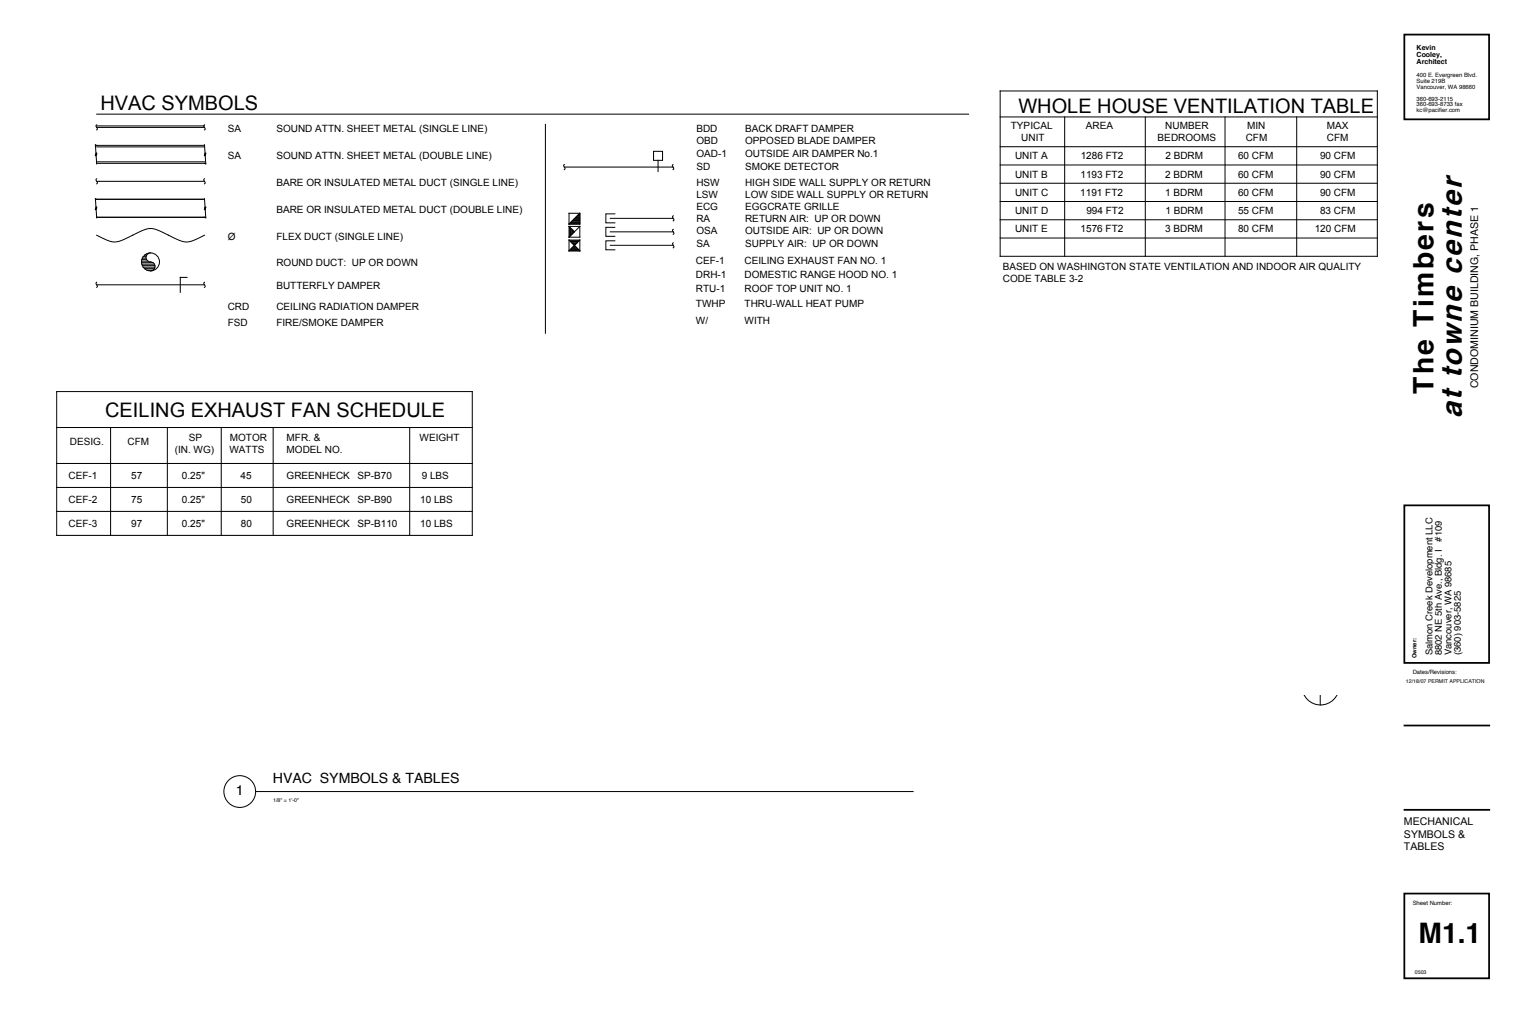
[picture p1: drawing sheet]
<svg xmlns="http://www.w3.org/2000/svg" width="914mm" height="610mm" viewBox="0 0 914 610" stroke-linecap="round" stroke-linejoin="round" font-family="sans-serif">
<defs><g id="words">
<text font-size="17.5" x="877" y="251" transform="rotate(-90 877 251)">at towne center</text>
<g font-size="16.9">
<text x="860" y="236" transform="rotate(-90 860 236)">The Timbers</text>
<text x="851" y="565">M1.1</text>
</g>
<g font-size="12">
<text x="60" y="66">HVAC SYMBOLS</text>
<text x="611" y="67">WHOLE HOUSE VENTILATION TABLE</text>
<text x="63" y="250">CEILING EXHAUST FAN SCHEDULE</text>
</g>
<g font-size="8.5">
<text x="164" y="470">HVAC SYMBOLS &amp; TABLES</text>
<text x="141" y="477">1</text>
</g>
<g font-size="6.3">
<text x="886" y="233" transform="rotate(-90 886 233)">CONDOMINIUM BUILDING, PHASE 1</text>
<text x="842" y="495">MECHANICAL</text>
<text x="842" y="502">SYMBOLS &amp;</text>
<text x="842" y="509">TABLES</text>
</g>
<g font-size="6">
<text x="606" y="78">TYPICAL</text>
<text x="651" y="77">AREA</text>
<text x="699" y="77">NUMBER</text>
<text x="748" y="77">MIN</text>
<text x="796" y="77">MAX</text>
<text x="137" y="79">SA</text>
<text x="166" y="79">SOUND ATTN. SHEET METAL (SINGLE LINE)</text>
<text x="418" y="79">BDD</text>
<text x="447" y="79">BACK DRAFT DAMPER</text>
<text x="418" y="86">OBD</text>
<text x="447" y="86">OPPOSED BLADE DAMPER</text>
<text x="612" y="85">UNIT</text>
<text x="694" y="84">BEDROOMS</text>
<text x="747" y="84">CFM</text>
<text x="796" y="84">CFM</text>
<text x="137" y="95">SA</text>
<text x="166" y="95">SOUND ATTN. SHEET METAL (DOUBLE LINE)</text>
<text x="418" y="94">OAD-1</text>
<text x="447" y="94">OUTSIDE AIR DAMPER No.1</text>
<text x="609" y="95">UNIT A</text>
<text x="648" y="95">1286 FT2</text>
<text x="699" y="95">2 BDRM</text>
<text x="742" y="95">60 CFM</text>
<text x="791" y="95">90 CFM</text>
<text x="418" y="102">SD</text>
<text x="447" y="102">SMOKE DETECTOR</text>
<text x="609" y="107">UNIT B</text>
<text x="648" y="107">1193 FT2</text>
<text x="699" y="107">2 BDRM</text>
<text x="742" y="107">60 CFM</text>
<text x="791" y="107">90 CFM</text>
<text x="166" y="111">BARE OR INSULATED METAL DUCT (SINGLE LINE)</text>
<text x="418" y="111">HSW</text>
<text x="447" y="111">HIGH SIDE WALL SUPPLY OR RETURN</text>
<text x="418" y="119">LSW</text>
<text x="447" y="119">LOW SIDE WALL SUPPLY OR RETURN</text>
<text x="609" y="118">UNIT C</text>
<text x="648" y="118">1191 FT2</text>
<text x="699" y="118">1 BDRM</text>
<text x="742" y="118">60 CFM</text>
<text x="791" y="118">90 CFM</text>
<text x="418" y="126">ECG</text>
<text x="447" y="126">EGGCRATE GRILLE</text>
<text x="166" y="127">BARE OR INSULATED METAL DUCT (DOUBLE LINE)</text>
<text x="609" y="128">UNIT D</text>
<text x="651" y="128">994 FT2</text>
<text x="699" y="128">1 BDRM</text>
<text x="742" y="128">55 CFM</text>
<text x="791" y="128">83 CFM</text>
<text x="418" y="133">RA</text>
<text x="447" y="133">RETURN AIR: UP OR DOWN</text>
<text x="137" y="144">Ø</text>
<text x="166" y="144">FLEX DUCT (SINGLE LINE)</text>
<text x="418" y="141">OSA</text>
<text x="447" y="141">OUTSIDE AIR: UP OR DOWN</text>
<text x="609" y="139">UNIT E</text>
<text x="648" y="139">1576 FT2</text>
<text x="699" y="139">3 BDRM</text>
<text x="742" y="139">80 CFM</text>
<text x="788" y="139">120 CFM</text>
<text x="418" y="148">SA</text>
<text x="447" y="148">SUPPLY AIR: UP OR DOWN</text>
<text x="166" y="160">ROUND DUCT: UP OR DOWN</text>
<text x="417" y="158">CEF-1</text>
<text x="446" y="158">CEILING EXHAUST FAN NO. 1</text>
<text x="601" y="162">BASED ON WASHINGTON STATE VENTILATION AND INDOOR AIR QUALITY</text>
<text x="417" y="166">DRH-1</text>
<text x="446" y="166">DOMESTIC RANGE HOOD NO. 1</text>
<text x="166" y="173">BUTTERFLY DAMPER</text>
<text x="601" y="169">CODE TABLE 3-2</text>
<text x="417" y="175">RTU-1</text>
<text x="446" y="175">ROOF TOP UNIT NO. 1</text>
<text x="417" y="184">TWHP</text>
<text x="446" y="184">THRU-WALL HEAT PUMP</text>
<text x="137" y="186">CRD</text>
<text x="166" y="186">CEILING RADIATION DAMPER</text>
<text x="137" y="195">FSD</text>
<text x="166" y="195">FIRE/SMOKE DAMPER</text>
<text x="417" y="194">W/</text>
<text x="446" y="194">WITH</text>
<text x="42" y="267">DESIG.</text>
<text x="76" y="267">CFM</text>
<text x="113" y="264">SP</text>
<text x="138" y="264">MOTOR</text>
<text x="172" y="264">MFR. &amp;</text>
<text x="252" y="264">WEIGHT</text>
<text x="105" y="272">(IN. WG)</text>
<text x="138" y="272">WATTS</text>
<text x="172" y="272">MODEL NO.</text>
<text x="41" y="287">CEF-1</text>
<text x="79" y="287">57</text>
<text x="109" y="287">0.25&quot;</text>
<text x="144" y="287">45</text>
<text x="172" y="287">GREENHECK</text>
<text x="214" y="287">SP-B70</text>
<text x="253" y="287">9 LBS</text>
<text x="41" y="301">CEF-2</text>
<text x="79" y="301">75</text>
<text x="109" y="301">0.25&quot;</text>
<text x="144" y="301">50</text>
<text x="172" y="301">GREENHECK</text>
<text x="214" y="301">SP-B90</text>
<text x="252" y="301">10 LBS</text>
<text x="41" y="316">CEF-3</text>
<text x="79" y="316">97</text>
<text x="109" y="316">0.25&quot;</text>
<text x="144" y="316">80</text>
<text x="172" y="316">GREENHECK</text>
<text x="214" y="316">SP-B110</text>
<text x="252" y="316">10 LBS</text>
</g>
<g font-size="5.6">
<text x="865" y="325" transform="rotate(-90 865 325)">#109</text>
<text x="859" y="393" transform="rotate(-90 859 393)">Salmon Creek Development LLC</text>
<text x="865" y="393" transform="rotate(-90 865 393)">8802 NE 5th Ave., Bldg. I</text>
<text x="870" y="393" transform="rotate(-90 870 393)">Vancouver, WA 98685</text>
<text x="876" y="393" transform="rotate(-90 876 393)">(360) 903-5825</text>
</g>
<g font-size="4.2">
<text x="849" y="30">Kevin</text>
<text x="849" y="34">Cooley,</text>
<text x="849" y="38">Architect</text>
</g>
<g font-size="3.5">
<text x="849" y="46">400 E. Evergreen Blvd.</text>
<text x="849" y="50">Suite 219B</text>
<text x="849" y="53">Vancouver, WA 98660</text>
<text x="849" y="60">360-693-2115</text>
<text x="849" y="64">360-693-8733 fax</text>
<text x="849" y="67">kc@pacif</text>
<text x="863" y="67">ier.com</text>
<text x="849" y="395" transform="rotate(-90 849 395)">Owner:</text>
<text x="847" y="404">Dates/Revisions:</text>
<text x="847" y="542">Sheet Number:</text>
</g>
<g font-size="3.2">
<text x="843" y="409">12/18/07 PERMIT APPLICATION</text>
<text x="164" y="480">1/8&quot; = 1'-0&quot;</text>
<text x="848" y="584">0503</text>
</g>
</g></defs>
<g fill="none" stroke="#000" stroke-width=".6">
<path d="M781 411h22M792 411h11v1h-11zM792 400v23"/>
<circle cx="792" cy="411" r="11"/>
</g>
<path d="M792 411h11v1h-11z" fill="#000"/>
<path d="M807 409h17v5h-17z" fill-rule="evenodd" fill="#fff"/>
<path d="M842 303h51v94h-51zM842 435h51M842 485h51M842 536h51v50h-51z" fill="none" stroke="#000" stroke-width="1.1"/>
<path d="M842 21h51v51h-51z" fill="#fff"/>
<path d="M842 21h51v51h-51z" fill="none" stroke="#000" stroke-width="1.1"/>
<path d="M848 581h7v3h-7z" fill-rule="evenodd" fill="#fff"/>
<g fill="none" stroke="#000" stroke-width=".6">
<path d="M153 474h395"/>
<circle cx="144" cy="474" r="10"/>
</g>
<g fill="#fff">
<path d="M847 105h33v146h-33z" fill-rule="evenodd"/>
<path d="M843 407h47v3h-47z" fill-rule="evenodd"/>
</g>
<g fill="none" stroke="#000" stroke-width=".6">
<path d="M600 55h226v99h-226zM58 75v2v1M58 76h65M58 68h523M58 75h65M123 75h-1l1 2v1M327 75v125M600 70h226M638 70v84M687 70v84M735 70v84M778 70v84"/>
<path d="M57 87l1 5M57 87h66M57 92h1l-1 1h1M58 93v5M58 98h65M58 88h65M58 97h65M123 87v5M123 92v1M123 93v5M338 99l1 2-1 1M392 91h5v5h-5z"/>
<path d="M395 96v7M404 99h-1l1 2v1M600 99h226M600 88h226M57 119l1 5M57 119h66M58 107v1v2M58 109h65M123 107l-1 1 1 2M123 119v5M338 100h66M600 110h226"/>
<path d="M57 125l1-1-1 2 1-1M58 125v6M58 130h65M123 125v-1v2v-1M123 126v5M341 136l3 3M341 136v6M341 136h7M342 136v6M342 134h6M342 137v4M342 133h6"/>
<path d="M343 137v3M343 133h5M343 138v2M343 132h5M344 132h4M344 138v2M344 139h.1M344 131h4M345 131h3M345 130h3M346 130h2M346 129h2"/>
<path d="M347 129h1M347 128h1M348 136l-7 6M348 128v6h-7M348 128h-7v6M348 136v6h-7M348 128l-7 6M366 131h38M366 139h38M369 136h-6v6h6M369 128h-6v6h6M404 137l-1 1 1 2"/>
<path d="M404 129l-1 1 1 2M600 132h226M600 121h226M58 141l6 3a13 13 0 0 0 13-2l8-4a13 13 0 0 1 14 2l8 4a13 13 0 0 0 13-2l3-1M85 157h7M85 157h4M85 156h3M85 158h8M85 155h3M85 159h8M86 154h2M87 153h1"/>
<path d="M88 152h1M90 152a2.8 2.8 0 0 0-2 3 2.8 2.8 0 0 0 3 2 2.7 2.7 0 0 1 2 3 2.7 2.7 0 0 1-3 2M341 150h7M341 144h7M341 144v6M341 144l7 6M342 150h5M342 144h5M342 149h5M342 145h5M342 149h4M342 145h4"/>
<path d="M343 149h3M343 146h3M343 148h3M344 148h1M344 146h1M344 147h1M348 144v6M348 144l-7 6M366 147h38M369 144h-6v6h6M404 146h-1l1 2v1M600 143h226"/>
<path d="M58 169v1v2M58 171h65M86 160h7M87 161h6M88 162h4M112 166h-4v9M123 169l-1 1 1 2M34 235h249v86h-249zM34 256h249M66 256v65M100 256v65M133 256v65"/>
<path d="M164 256v65M246 256v65M34 278h249M34 292h249M34 307h249"/>
<circle cx="90" cy="157" r="5"/>
</g>
<g fill="#fff">
<path d="M161 441h23v8h-23z"/>
<path d="M761 378h70v39h-70z"/>
</g>
<path d="M851 552h37v17h-37z" fill-rule="evenodd" fill="#fff"/>
<use href="#words"/>
</svg>
